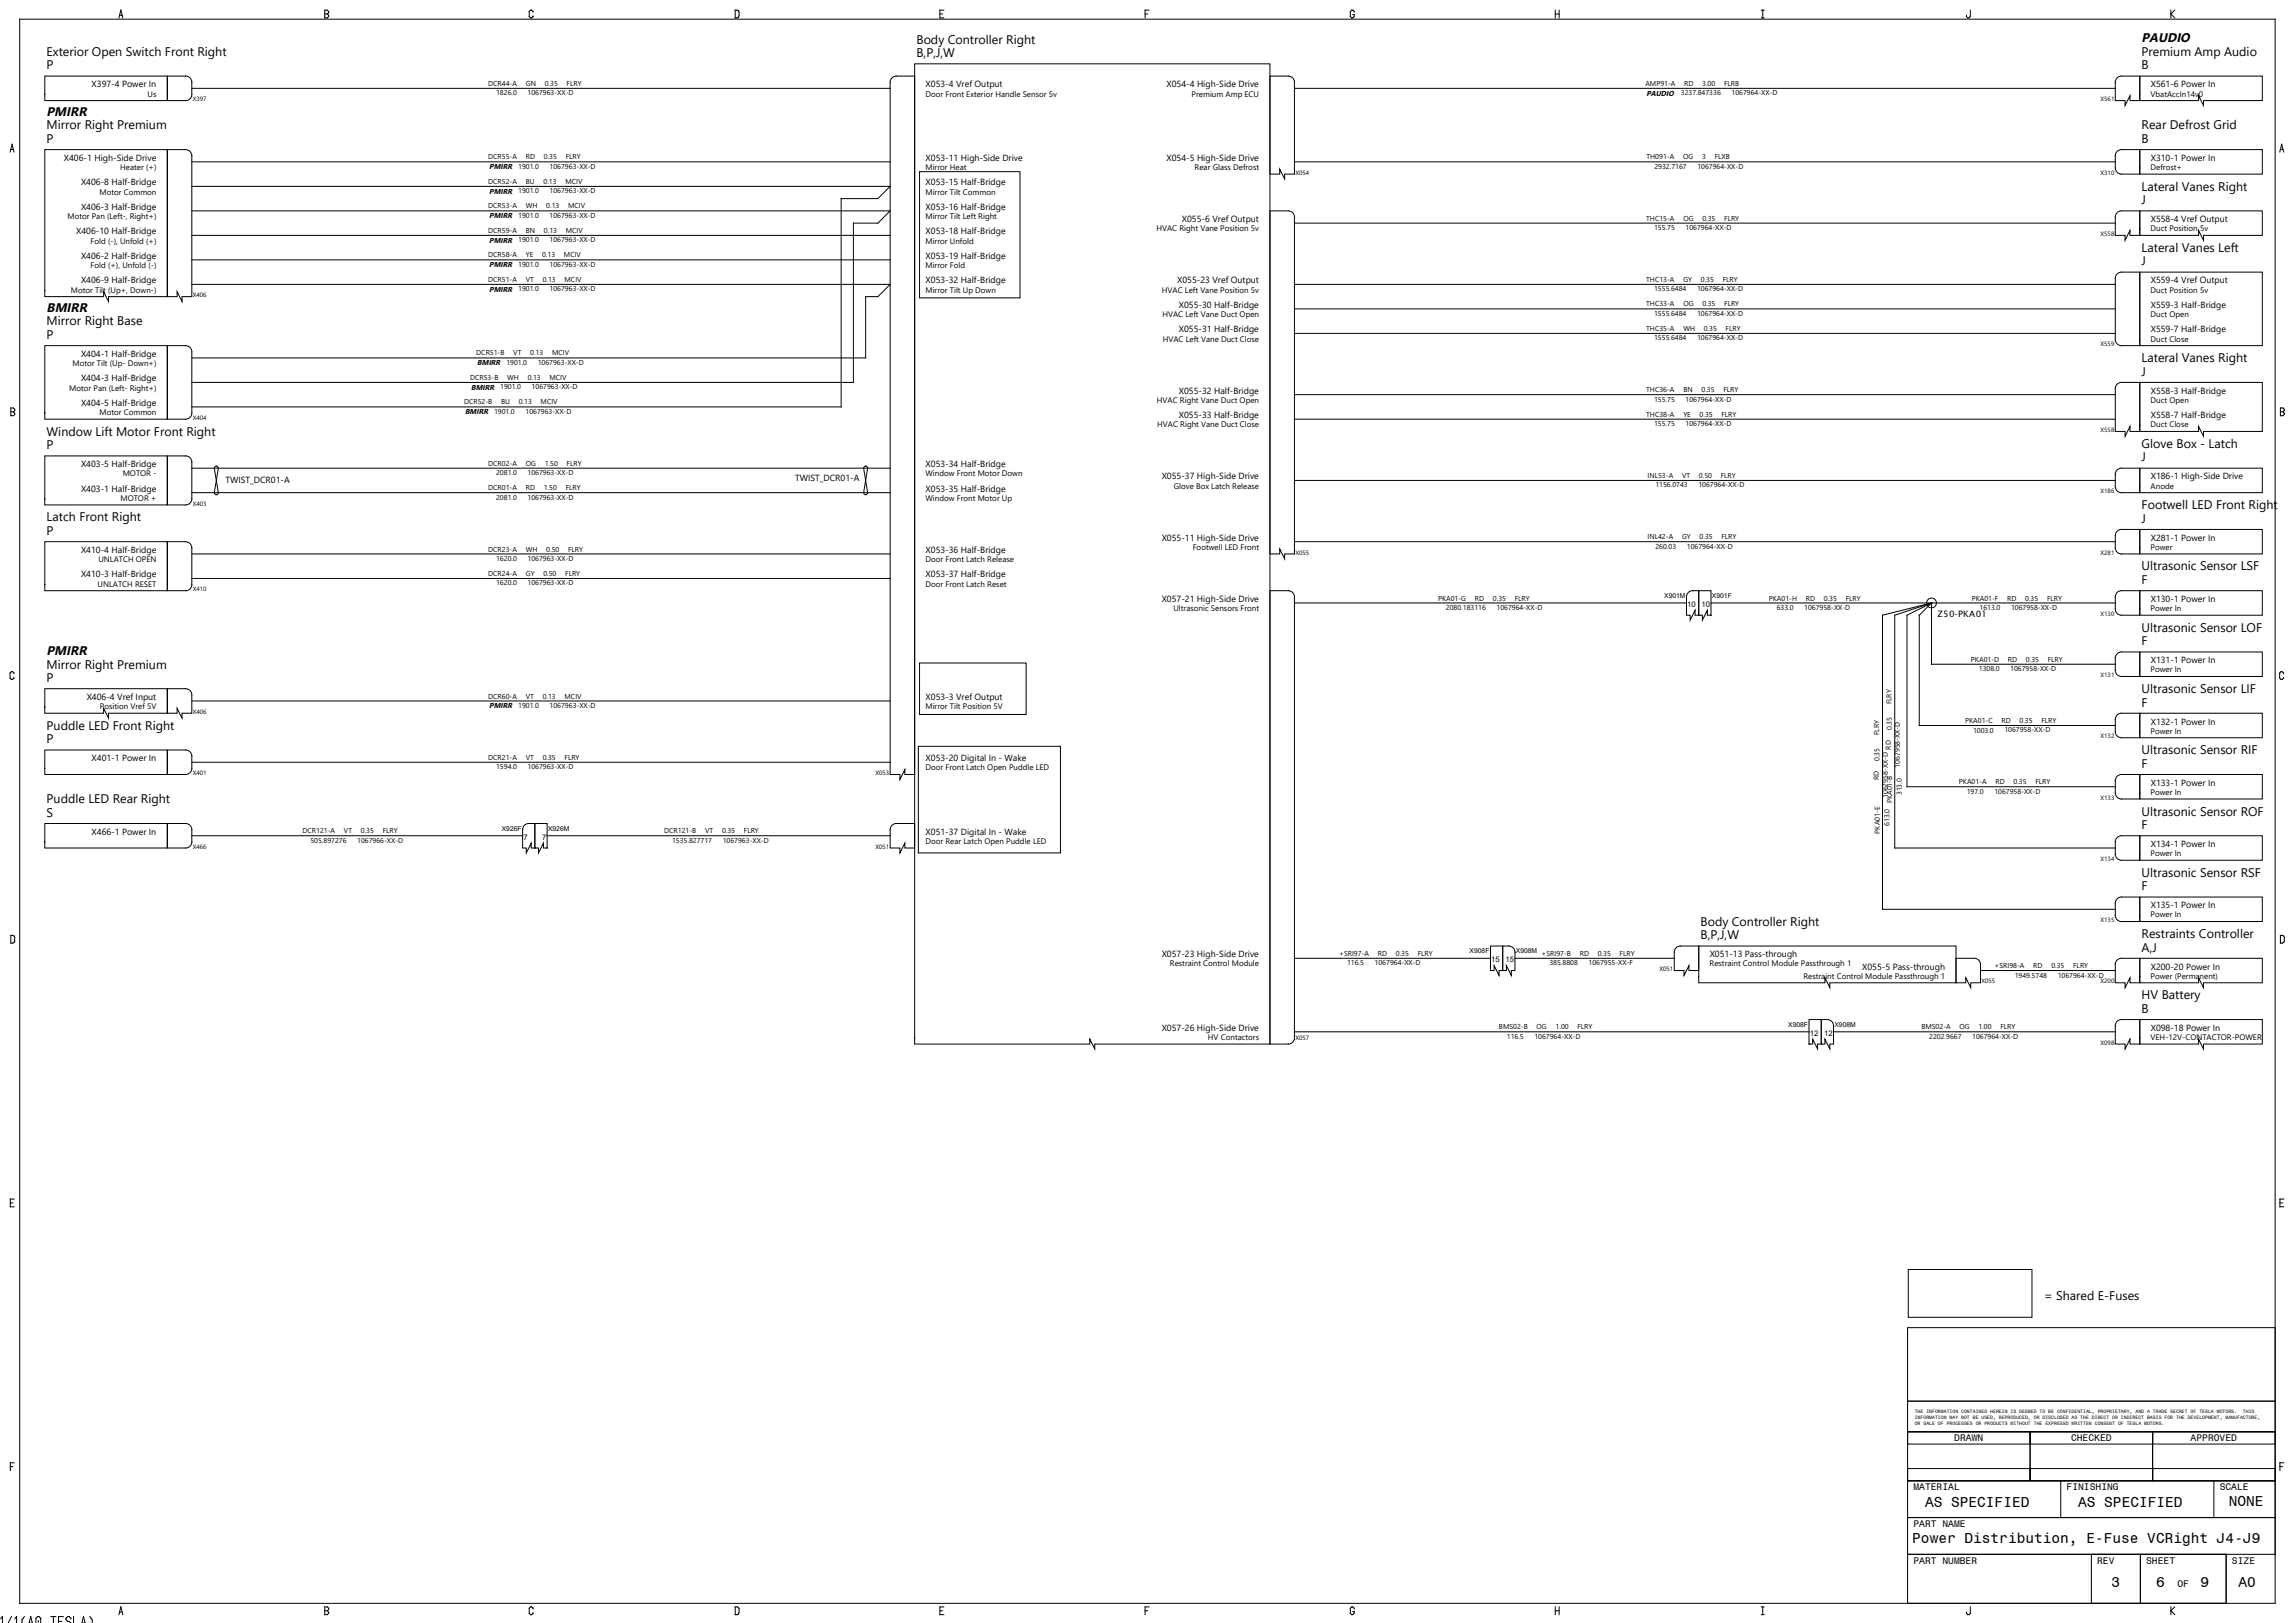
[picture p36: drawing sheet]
<svg xmlns="http://www.w3.org/2000/svg" width="1189mm" height="841mm" viewBox="0 0 1189 841" stroke-linecap="round" stroke-linejoin="round" font-family="sans-serif">
<defs><g id="words">
<g font-size="7.5">
<text x="998" y="781">AS SPECIFIED</text>
<text x="1077" y="781">AS SPECIFIED</text>
<text x="1155" y="781">NONE</text>
<text x="991" y="799">Power Distribution, E-Fuse VCRight J4-J9</text>
<text x="1094" y="822">3</text>
<text x="1117" y="822">6</text>
<text x="1140" y="822">9</text>
<text x="1160" y="822">A0</text>
</g>
<g font-size="6.6">
<text x="1110" y="22">PAUDIO</text>
<text x="24" y="60">PMIRR</text>
<text x="24" y="162">BMIRR</text>
<text x="24" y="339">PMIRR</text>
</g>
<g font-size="6.5">
<text x="475" y="23">Body Controller Right</text>
<text x="24" y="29">Exterior Open Switch Front Right</text>
<text x="475" y="30">B,P,J,W</text>
<text x="1110" y="29">Premium Amp Audio</text>
<text x="24" y="36">P</text>
<text x="1110" y="36">B</text>
<text x="24" y="67">Mirror Right Premium</text>
<text x="1110" y="67">Rear Defrost Grid</text>
<text x="24" y="74">P</text>
<text x="1110" y="74">B</text>
<text x="1110" y="99">Lateral Vanes Right</text>
<text x="1110" y="106">J</text>
<text x="1110" y="131">Lateral Vanes Left</text>
<text x="1110" y="138">J</text>
<text x="24" y="169">Mirror Right Base</text>
<text x="24" y="176">P</text>
<text x="1110" y="188">Lateral Vanes Right</text>
<text x="1110" y="195">J</text>
<text x="24" y="226">Window Lift Motor Front Right</text>
<text x="24" y="233">P</text>
<text x="1110" y="232">Glove Box - Latch</text>
<text x="1110" y="239">J</text>
<text x="1110" y="264">Footwell LED Front Right</text>
<text x="24" y="270">Latch Front Right</text>
<text x="1110" y="271">J</text>
<text x="24" y="277">P</text>
<text x="1110" y="296">Ultrasonic Sensor LSF</text>
<text x="1110" y="303">F</text>
<text x="1110" y="327">Ultrasonic Sensor LOF</text>
<text x="1110" y="334">F</text>
<text x="24" y="346">Mirror Right Premium</text>
<text x="24" y="353">P</text>
<text x="1110" y="359">Ultrasonic Sensor LIF</text>
<text x="1110" y="366">F</text>
<text x="24" y="378">Puddle LED Front Right</text>
<text x="24" y="385">P</text>
<text x="1110" y="391">Ultrasonic Sensor RIF</text>
<text x="1110" y="398">F</text>
<text x="24" y="416">Puddle LED Rear Right</text>
<text x="24" y="423">S</text>
<text x="1110" y="423">Ultrasonic Sensor ROF</text>
<text x="1110" y="430">F</text>
<text x="1110" y="454">Ultrasonic Sensor RSF</text>
<text x="1110" y="461">F</text>
<text x="881" y="480">Body Controller Right</text>
<text x="881" y="487">B,P,J,W</text>
<text x="1110" y="486">Restraints Controller</text>
<text x="1110" y="493">A,J</text>
<text x="1110" y="518">HV Battery</text>
<text x="1110" y="525">B</text>
<text x="1059" y="674">= Shared E-Fuses</text>
</g>
<g font-size="5">
<text x="1013" y="747">DRAWN</text>
<text x="1073" y="747">CHECKED</text>
<text x="1135" y="747">APPROVED</text>
<text x="992" y="772">MATERIAL</text>
<text x="1071" y="772">FINISHING</text>
<text x="1150" y="772">SCALE</text>
<text x="992" y="791">PART NAME</text>
<text x="992" y="810">PART NUMBER</text>
<text x="1087" y="810">REV</text>
<text x="1112" y="810">SHEET</text>
<text x="1157" y="810">SIZE</text>
<text x="1128" y="822">OF</text>
</g>
<g font-size="4.6">
<text x="47" y="45">X397-4 Power In</text>
<text x="480" y="45">X053-4 Vref Output</text>
<text x="605" y="45">X054-4 High-Side Drive</text>
<text x="1115" y="45">X561-6 Power In</text>
<text x="33" y="83">X406-1 High-Side Drive</text>
<text x="480" y="83">X053-11 High-Side Drive</text>
<text x="605" y="83">X054-5 High-Side Drive</text>
<text x="1115" y="83">X310-1 Power In</text>
<text x="42" y="96">X406-8 Half-Bridge</text>
<text x="480" y="96">X053-15 Half-Bridge</text>
<text x="42" y="109">X406-3 Half-Bridge</text>
<text x="480" y="109">X053-16 Half-Bridge</text>
<text x="613" y="115">X055-6 Vref Output</text>
<text x="1115" y="115">X558-4 Vref Output</text>
<text x="40" y="121">X406-10 Half-Bridge</text>
<text x="480" y="121">X053-18 Half-Bridge</text>
<text x="42" y="134">X406-2 Half-Bridge</text>
<text x="480" y="134">X053-19 Half-Bridge</text>
<text x="42" y="147">X406-9 Half-Bridge</text>
<text x="480" y="147">X053-32 Half-Bridge</text>
<text x="610" y="147">X055-23 Vref Output</text>
<text x="1115" y="147">X559-4 Vref Output</text>
<text x="611" y="160">X055-30 Half-Bridge</text>
<text x="1115" y="160">X559-3 Half-Bridge</text>
<text x="611" y="172">X055-31 Half-Bridge</text>
<text x="1115" y="172">X559-7 Half-Bridge</text>
<text x="42" y="185">X404-1 Half-Bridge</text>
<text x="42" y="198">X404-3 Half-Bridge</text>
<text x="611" y="204">X055-32 Half-Bridge</text>
<text x="1115" y="204">X558-3 Half-Bridge</text>
<text x="42" y="210">X404-5 Half-Bridge</text>
<text x="611" y="217">X055-33 Half-Bridge</text>
<text x="1115" y="217">X558-7 Half-Bridge</text>
<text x="42" y="242">X403-5 Half-Bridge</text>
<text x="480" y="242">X053-34 Half-Bridge</text>
<text x="117" y="250">TWIST_DCR01-A</text>
<text x="412" y="249">TWIST_DCR01-A</text>
<text x="602" y="248">X055-37 High-Side Drive</text>
<text x="1115" y="248">X186-1 High-Side Drive</text>
<text x="42" y="255">X403-1 Half-Bridge</text>
<text x="480" y="255">X053-35 Half-Bridge</text>
<text x="602" y="280">X055-11 High-Side Drive</text>
<text x="1115" y="280">X281-1 Power In</text>
<text x="42" y="287">X410-4 Half-Bridge</text>
<text x="480" y="287">X053-36 Half-Bridge</text>
<text x="42" y="299">X410-3 Half-Bridge</text>
<text x="480" y="299">X053-37 Half-Bridge</text>
<text x="602" y="312">X057-21 High-Side Drive</text>
<text x="1115" y="312">X130-1 Power In</text>
<text x="1004" y="320">Z50-PKA01</text>
<text x="1115" y="344">X131-1 Power In</text>
<text x="45" y="363">X406-4 Vref Input</text>
<text x="480" y="363">X053-3 Vref Output</text>
<text x="1115" y="375">X132-1 Power In</text>
<text x="47" y="394">X401-1 Power In</text>
<text x="480" y="394">X053-20 Digital In - Wake</text>
<text x="1115" y="407">X133-1 Power In</text>
<text x="47" y="433">X466-1 Power In</text>
<text x="480" y="433">X051-37 Digital In - Wake</text>
<text x="1115" y="439">X134-1 Power In</text>
<text x="1115" y="471">X135-1 Power In</text>
<text x="602" y="496">X057-23 High-Side Drive</text>
<text x="886" y="496">X051-13 Pass-through</text>
<text x="965" y="502">X055-5 Pass-through</text>
<text x="1115" y="502">X200-20 Power In</text>
<text x="602" y="534">X057-26 High-Side Drive</text>
<text x="1115" y="534">X098-18 Power In</text>
</g>
<g font-size="4.2">
<text x="76" y="50">Us</text>
<text x="480" y="50">Door Front Exterior Handle Sensor 5v</text>
<text x="618" y="50">Premium Amp ECU</text>
<text x="1115" y="50">VbatAccIn14v0</text>
<text x="62" y="88">Heater (+)</text>
<text x="480" y="88">Mirror Heat</text>
<text x="619" y="88">Rear Glass Defrost</text>
<text x="1115" y="88">Defrost+</text>
<text x="52" y="101">Motor Common</text>
<text x="480" y="101">Mirror Tilt Common</text>
<text x="35" y="114">Motor Pan (Left-, Right+)</text>
<text x="480" y="114">Mirror Tilt Left Right</text>
<text x="599" y="120">HVAC Right Vane Position 5v</text>
<text x="1115" y="120">Duct Position 5v</text>
<text x="47" y="126">Fold (-), Unfold (+)</text>
<text x="480" y="126">Mirror Unfold</text>
<text x="47" y="139">Fold (+), Unfold (-)</text>
<text x="480" y="139">Mirror Fold</text>
<text x="37" y="152">Motor Tilt (Up+, Down-)</text>
<text x="480" y="152">Mirror Tilt Up Down</text>
<text x="602" y="152">HVAC Left Vane Position 5v</text>
<text x="1115" y="152">Duct Position 5v</text>
<text x="602" y="164">HVAC Left Vane Duct Open</text>
<text x="1115" y="164">Duct Open</text>
<text x="603" y="177">HVAC Left Vane Duct Close</text>
<text x="1115" y="177">Duct Close</text>
<text x="38" y="190">Motor Tilt (Up- Down+)</text>
<text x="36" y="202">Motor Pan (Left- Right+)</text>
<text x="600" y="209">HVAC Right Vane Duct Open</text>
<text x="1115" y="209">Duct Open</text>
<text x="52" y="215">Motor Common</text>
<text x="600" y="221">HVAC Right Vane Duct Close</text>
<text x="1115" y="221">Duct Close</text>
<text x="64" y="247">MOTOR -</text>
<text x="480" y="247">Window Front Motor Down</text>
<text x="608" y="253">Glove Box Latch Release</text>
<text x="1115" y="253">Anode</text>
<text x="62" y="260">MOTOR +</text>
<text x="480" y="260">Window Front Motor Up</text>
<text x="618" y="285">Footwell LED Front</text>
<text x="1115" y="285">Power</text>
<text x="51" y="291">UNLATCH OPEN</text>
<text x="480" y="291">Door Front Latch Release</text>
<text x="51" y="304">UNLATCH RESET</text>
<text x="480" y="304">Door Front Latch Reset</text>
<text x="608" y="317">Ultrasonic Sensors Front</text>
<text x="1115" y="317">Power In</text>
<text x="1115" y="348">Power In</text>
<text x="52" y="367">Position Vref 5V</text>
<text x="480" y="367">Mirror Tilt Position 5V</text>
<text x="1115" y="380">Power In</text>
<text x="480" y="399">Door Front Latch Open Puddle LED</text>
<text x="1115" y="412">Power In</text>
<text x="480" y="437">Door Rear Latch Open Puddle LED</text>
<text x="1115" y="444">Power In</text>
<text x="1115" y="475">Power In</text>
<text x="606" y="501">Restraint Control Module</text>
<text x="886" y="501">Restraint Control Module Passthrough 1</text>
<text x="935" y="507">Restraint Control Module Passthrough 1</text>
<text x="1115" y="507">Power (Permanent)</text>
<text x="626" y="539">HV Contactors</text>
<text x="1115" y="539">VEH-12V-CONTACTOR-POWER</text>
</g>
<g font-size="4">
<text x="874" y="314">10</text>
<text x="882" y="314">10</text>
<text x="271" y="435">7</text>
<text x="281" y="435">7</text>
<text x="773" y="499">15</text>
<text x="780" y="499">15</text>
<text x="938" y="537">12</text>
<text x="945" y="537">12</text>
</g>
<g font-size="3.8">
<text x="853" y="50">PAUDIO</text>
<text x="254" y="88">PMIRR</text>
<text x="254" y="100">PMIRR</text>
<text x="254" y="113">PMIRR</text>
<text x="254" y="126">PMIRR</text>
<text x="254" y="138">PMIRR</text>
<text x="254" y="151">PMIRR</text>
<text x="247" y="189">BMIRR</text>
<text x="244" y="202">BMIRR</text>
<text x="241" y="215">BMIRR</text>
<text x="254" y="367">PMIRR</text>
</g>
<g font-size="3.7">
<text x="253" y="45">DCR44-A</text>
<text x="273" y="45">GN</text>
<text x="282" y="45">0.35</text>
<text x="294" y="45">FLRY</text>
<text x="853" y="45">AMP91-A</text>
<text x="873" y="45">RD</text>
<text x="882" y="45">3.00</text>
<text x="894" y="45">FLRB</text>
<text x="257" y="49">1826.0</text>
<text x="273" y="49">1067963-XX-D</text>
<text x="871" y="49">3237.847336</text>
<text x="897" y="49">1067964-XX-D</text>
<text x="253" y="83">DCR55-A</text>
<text x="273" y="83">RD</text>
<text x="282" y="83">0.35</text>
<text x="293" y="83">FLRY</text>
<text x="853" y="83">TH091-A</text>
<text x="872" y="83">OG</text>
<text x="882" y="83">3</text>
<text x="889" y="83">FLXB</text>
<text x="269" y="88">1901.0</text>
<text x="285" y="88">1067963-XX-D</text>
<text x="857" y="88">2932.7167</text>
<text x="880" y="88">1067964-XX-D</text>
<text x="253" y="95">DCR52-A</text>
<text x="273" y="95">BU</text>
<text x="282" y="95">0.13</text>
<text x="293" y="95">MCIV</text>
<text x="269" y="100">1901.0</text>
<text x="285" y="100">1067963-XX-D</text>
<text x="253" y="108">DCR53-A</text>
<text x="269" y="113">1901.0</text>
<text x="273" y="108">WH</text>
<text x="283" y="108">0.13</text>
<text x="285" y="113">1067963-XX-D</text>
<text x="294" y="108">MCIV</text>
<text x="853" y="114">THC15-A</text>
<text x="857" y="119">155.75</text>
<text x="872" y="114">OG</text>
<text x="874" y="119">1067964-XX-D</text>
<text x="882" y="114">0.35</text>
<text x="894" y="114">FLRY</text>
<text x="253" y="121">DCR59-A</text>
<text x="269" y="126">1901.0</text>
<text x="273" y="121">BN</text>
<text x="282" y="121">0.13</text>
<text x="285" y="126">1067963-XX-D</text>
<text x="293" y="121">MCIV</text>
<text x="253" y="133">DCR58-A</text>
<text x="273" y="133">YE</text>
<text x="281" y="133">0.13</text>
<text x="292" y="133">MCIV</text>
<text x="269" y="138">1901.0</text>
<text x="285" y="138">1067963-XX-D</text>
<text x="253" y="146">DCR51-A</text>
<text x="273" y="146">VT</text>
<text x="281" y="146">0.13</text>
<text x="293" y="146">MCIV</text>
<text x="853" y="146">THC13-A</text>
<text x="872" y="146">GY</text>
<text x="882" y="146">0.35</text>
<text x="893" y="146">FLRY</text>
<text x="269" y="151">1901.0</text>
<text x="285" y="151">1067963-XX-D</text>
<text x="857" y="151">1555.6484</text>
<text x="880" y="151">1067964-XX-D</text>
<text x="853" y="159">THC33-A</text>
<text x="872" y="159">OG</text>
<text x="882" y="159">0.35</text>
<text x="894" y="159">FLRY</text>
<text x="857" y="164">1555.6484</text>
<text x="880" y="164">1067964-XX-D</text>
<text x="853" y="171">THC35-A</text>
<text x="872" y="171">WH</text>
<text x="883" y="171">0.35</text>
<text x="894" y="171">FLRY</text>
<text x="857" y="176">1555.6484</text>
<text x="880" y="176">1067964-XX-D</text>
<text x="247" y="184">DCR51-B</text>
<text x="266" y="184">VT</text>
<text x="275" y="184">0.13</text>
<text x="286" y="184">MCIV</text>
<text x="262" y="189">1901.0</text>
<text x="279" y="189">1067963-XX-D</text>
<text x="244" y="197">DCR53-B</text>
<text x="263" y="197">WH</text>
<text x="273" y="197">0.13</text>
<text x="285" y="197">MCIV</text>
<text x="259" y="202">1901.0</text>
<text x="276" y="202">1067963-XX-D</text>
<text x="853" y="203">THC36-A</text>
<text x="872" y="203">BN</text>
<text x="882" y="203">0.35</text>
<text x="893" y="203">FLRY</text>
<text x="240" y="210">DCR52-B</text>
<text x="260" y="210">BU</text>
<text x="269" y="210">0.13</text>
<text x="280" y="210">MCIV</text>
<text x="857" y="208">155.75</text>
<text x="874" y="208">1067964-XX-D</text>
<text x="256" y="214">1901.0</text>
<text x="272" y="214">1067963-XX-D</text>
<text x="853" y="216">THC38-A</text>
<text x="872" y="216">YE</text>
<text x="881" y="216">0.35</text>
<text x="892" y="216">FLRY</text>
<text x="857" y="221">155.75</text>
<text x="874" y="221">1067964-XX-D</text>
<text x="253" y="241">DCR02-A</text>
<text x="273" y="241">OG</text>
<text x="282" y="241">1.50</text>
<text x="294" y="241">FLRY</text>
<text x="257" y="246">2081.0</text>
<text x="273" y="246">1067963-XX-D</text>
<text x="854" y="248">INL53-A</text>
<text x="872" y="248">VT</text>
<text x="880" y="248">0.50</text>
<text x="892" y="248">FLRY</text>
<text x="253" y="254">DCR01-A</text>
<text x="273" y="254">RD</text>
<text x="282" y="254">1.50</text>
<text x="293" y="254">FLRY</text>
<text x="858" y="253">1156.0743</text>
<text x="880" y="253">1067964-XX-D</text>
<text x="257" y="259">2081.0</text>
<text x="273" y="259">1067963-XX-D</text>
<text x="854" y="279">INL42-A</text>
<text x="872" y="279">GY</text>
<text x="881" y="279">0.35</text>
<text x="892" y="279">FLRY</text>
<text x="253" y="286">DCR23-A</text>
<text x="273" y="286">WH</text>
<text x="283" y="286">0.50</text>
<text x="294" y="286">FLRY</text>
<text x="858" y="284">260.03</text>
<text x="874" y="284">1067964-XX-D</text>
<text x="257" y="291">1620.0</text>
<text x="273" y="291">1067963-XX-D</text>
<text x="253" y="298">DCR24-A</text>
<text x="273" y="298">GY</text>
<text x="282" y="298">0.50</text>
<text x="293" y="298">FLRY</text>
<text x="257" y="303">1620.0</text>
<text x="273" y="303">1067963-XX-D</text>
<text x="745" y="311">PKA01-G</text>
<text x="764" y="311">RD</text>
<text x="774" y="311">0.35</text>
<text x="785" y="311">FLRY</text>
<text x="917" y="311">PKA01-H</text>
<text x="936" y="311">RD</text>
<text x="945" y="311">0.35</text>
<text x="957" y="311">FLRY</text>
<text x="1022" y="311">PKA01-F</text>
<text x="1040" y="311">RD</text>
<text x="1050" y="311">0.35</text>
<text x="1061" y="311">FLRY</text>
<text x="749" y="316">2080.183116</text>
<text x="776" y="316">1067964-XX-D</text>
<text x="921" y="316">633.0</text>
<text x="935" y="316">1067958-XX-D</text>
<text x="1026" y="316">1613.0</text>
<text x="1042" y="316">1067958-XX-D</text>
<text x="1021" y="343">PKA01-D</text>
<text x="1026" y="348">1308.0</text>
<text x="1041" y="343">RD</text>
<text x="1042" y="348">1067958-XX-D</text>
<text x="1050" y="343">0.35</text>
<text x="1061" y="343">FLRY</text>
<text x="253" y="362">DCR60-A</text>
<text x="273" y="362">VT</text>
<text x="281" y="362">0.13</text>
<text x="293" y="362">MCIV</text>
<text x="980" y="365" transform="rotate(-90 980 365)">FLRY</text>
<text x="269" y="367">1901.0</text>
<text x="285" y="367">1067963-XX-D</text>
<text x="1018" y="375">PKA01-C</text>
<text x="1037" y="375">RD</text>
<text x="1047" y="375">0.35</text>
<text x="1058" y="375">FLRY</text>
<text x="974" y="381" transform="rotate(-90 974 381)">FLRY</text>
<text x="980" y="378" transform="rotate(-90 980 378)">0.35</text>
<text x="1023" y="380">1003.0</text>
<text x="1039" y="380">1067958-XX-D</text>
<text x="980" y="388" transform="rotate(-90 980 388)">RD</text>
<text x="253" y="394">DCR21-A</text>
<text x="273" y="394">VT</text>
<text x="281" y="394">0.35</text>
<text x="293" y="394">FLRY</text>
<text x="974" y="394" transform="rotate(-90 974 394)">0.35</text>
<text x="257" y="399">1594.0</text>
<text x="273" y="399">1067963-XX-D</text>
<text x="985" y="398" transform="rotate(-90 985 398)">1067958-XX-D</text>
<text x="974" y="404" transform="rotate(-90 974 404)">RD</text>
<text x="1015" y="406">PKA01-A</text>
<text x="1034" y="406">RD</text>
<text x="1044" y="406">0.35</text>
<text x="1055" y="406">FLRY</text>
<text x="978" y="414" transform="rotate(-90 978 414)">1067958-XX-D</text>
<text x="986" y="412" transform="rotate(-90 986 412)">313.0</text>
<text x="1019" y="411">197.0</text>
<text x="1034" y="411">1067958-XX-D</text>
<text x="981" y="416" transform="rotate(-90 981 416)">PKA01-B</text>
<text x="157" y="432">DCR121-A</text>
<text x="178" y="432">VT</text>
<text x="187" y="432">0.35</text>
<text x="198" y="432">FLRY</text>
<text x="344" y="432">DCR121-B</text>
<text x="365" y="432">VT</text>
<text x="374" y="432">0.35</text>
<text x="386" y="432">FLRY</text>
<text x="974" y="432" transform="rotate(-90 974 432)">PKA01-E</text>
<text x="979" y="428" transform="rotate(-90 979 428)">613.0</text>
<text x="161" y="437">505.897276</text>
<text x="185" y="437">1067966-XX-D</text>
<text x="348" y="437">1535.827717</text>
<text x="375" y="437">1067963-XX-D</text>
<text x="694" y="495">+SRI97-A</text>
<text x="714" y="495">RD</text>
<text x="723" y="495">0.35</text>
<text x="735" y="495">FLRY</text>
<text x="799" y="495">+SRI97-B</text>
<text x="819" y="495">RD</text>
<text x="828" y="495">0.35</text>
<text x="839" y="495">FLRY</text>
<text x="698" y="500">116.5</text>
<text x="712" y="500">1067964-XX-D</text>
<text x="803" y="500">385.8808</text>
<text x="823" y="500">1067955-XX-F</text>
<text x="1034" y="502">+SRI98-A</text>
<text x="1054" y="502">RD</text>
<text x="1063" y="502">0.35</text>
<text x="1074" y="502">FLRY</text>
<text x="1044" y="507">1949.5748</text>
<text x="1066" y="507">1067964-XX-D</text>
<text x="777" y="533">BMS02-B</text>
<text x="796" y="533">OG</text>
<text x="806" y="533">1.00</text>
<text x="818" y="533">FLRY</text>
<text x="996" y="533">BMS02-A</text>
<text x="1016" y="533">OG</text>
<text x="1025" y="533">1.00</text>
<text x="1037" y="533">FLRY</text>
<text x="781" y="538">116.5</text>
<text x="795" y="538">1067964-XX-D</text>
<text x="1000" y="538">2202.9667</text>
<text x="1022" y="538">1067964-XX-D</text>
</g>
<g font-size="3.5">
<text x="862" y="310">X901M</text>
<text x="887" y="310">X901F</text>
<text x="260" y="430">X926F</text>
<text x="284" y="430">X926M</text>
<text x="762" y="494">X908F</text>
<text x="786" y="494">X908M</text>
<text x="927" y="532">X908F</text>
<text x="951" y="532">X908M</text>
</g>
<g font-size="3.2">
<text x="100" y="52">X397</text>
<text x="1089" y="52">X561</text>
<text x="671" y="91">X054</text>
<text x="1089" y="91">X310</text>
<text x="1089" y="122">X558</text>
<text x="100" y="154">X406</text>
<text x="1089" y="179">X559</text>
<text x="100" y="218">X404</text>
<text x="1089" y="224">X558</text>
<text x="1089" y="256">X186</text>
<text x="100" y="262">X403</text>
<text x="671" y="287">X055</text>
<text x="1089" y="287">X281</text>
<text x="100" y="306">X410</text>
<text x="1089" y="319">X130</text>
<text x="1089" y="351">X131</text>
<text x="100" y="370">X406</text>
<text x="1089" y="383">X132</text>
<text x="100" y="402">X401</text>
<text x="454" y="402">X053</text>
<text x="1089" y="414">X133</text>
<text x="100" y="440">X466</text>
<text x="454" y="440">X051</text>
<text x="1089" y="446">X134</text>
<text x="1089" y="478">X135</text>
<text x="860" y="503">X051</text>
<text x="1027" y="510">X055</text>
<text x="1089" y="510">X200</text>
<text x="671" y="539">X057</text>
<text x="1089" y="541">X098</text>
</g>
<g font-size="2.5">
<text x="992" y="732">THE INFORMATION CONTAINED HEREIN IS DEEMED TO BE CONFIDENTIAL, PROPRIETARY, AND A TRADE SECRET OF TESLA MOTORS.</text>
<text x="992" y="736">INFORMATION MAY NOT BE USED, REPRODUCED, OR DISCLOSED AS THE DIRECT OR INDIRECT BASIS FOR THE DEVELOPMENT, MANUFACTURE,</text>
<text x="1162" y="732">THIS</text>
<text x="992" y="739">OR SALE OF PROCESSES OR PRODUCTS WITHOUT THE EXPRESSD WRITTEN CONSENT OF TESLA MOTORS.</text>
</g>
</g></defs>
<g fill="none" stroke="#000" stroke-width=".52">
<path d="M10 10h1169v821h-1169zM62 9l1-4 1 4M62 8h1M168 5h2v1v1v2h-2zM168 7h2M276 6v-1l-2 1v3h2v-1M381 5l2 1v2l-1 1h-1zM487 7h1M489 5h-2v4h2M593 7h2M595 5h-2v4M702 6l-1-1-1 1v3h2v-1h-1"/>
<path d="M806 7h2M806 5v4M808 5v4M913 9h1M913 5h1M914 5v4M1021 5v4h-1l-1-1M1125 5v4M1127 5l-2 2 2 2M23 39h64v13h-64zM87 39h9a3 3 0 0 1 3 4v6a3 3 0 0 1-3 3h-9zM474 33h184v508h-91v3l-2-6v3h-91z"/>
<path d="M658 39h10a3 3 0 0 1 3 4v47h-5v3l-3-5v2h-5zM1109 39h63v13h-30v3l-3-5v2h-30zM99 46h362M462 40l2-1h10v362h-5v-2l-3 5v-3h-5v-358zM671 46h425M1097 40l2-1h10v13h-5v-2l-3 5v-3h-5v-9zM5 79l1-4 1 4M6 77h1M23 78h64v76h-31v2l-2-5v3h-31zM87 78h9a3 3 0 0 1 3 3v73h-5v2l-2-5v3h-5zM1097 78h2h10v12h-10a3 3 0 0 1-3-3v-7zM1109 78h63v12h-63z"/>
<path d="M1181 79l1-4 1 4M1182 77h1M99 84h362M99 97h362l-6 6h-19v108h-337M477 89h52v65h-52zM671 84h425M99 109h362l-6 7h-13v82h-343M658 109h10a3 3 0 0 1 3 3v175h-5v3l-3-5v2h-5zM671 116h425M1097 110l2-1h10v13h-5v-3l-3 6v-3h-5v-10zM1109 109h63v13h-30v3l-3-6v3h-30zM99 122h362"/>
<path d="M99 135h362M99 147h362l-6 7h-6v31h-350M671 147h425M1097 142l2-1h10v38h-10a3 3 0 0 1-3-3v-32zM1109 141h63v38h-63zM23 179h64v38h-64zM87 179h9a3 3 0 0 1 3 3v32a3 3 0 0 1-3 3h-9zM671 160h425M671 173h425M1097 199l2-1h10v26h-5v-3l-3 5v-2h-5v-23zM1109 198h63v26h-30v2l-3-5v3h-30zM6 211h1l1 1-1 1 1 2h-1h-1z"/>
<path d="M6 213h1M671 205h425M671 217h425M1182 211h1l1 1-1 1 1 2h-1h-1zM1182 213h1M23 236h64v26h-64zM87 236h9a3 3 0 0 1 3 3v19a3 3 0 0 1-3 4h-9zM99 243h362M99 255h362M111 242l2 13a1 1 0 0 1-1 1 1 1 0 0 1-1-1l2-12a1 1 0 0 0-1-1 1 1 0 0 0-1 0zM448 242l2 13a1 1 0 0 1-1 1 1 1 0 0 1-1-1l2-12a1 1 0 0 0-1-1 1 1 0 0 0-1 0zM671 249h425"/>
<path d="M1097 244l2-1h10v12h-10a3 3 0 0 1-3-3v-7zM1109 243h63v12h-63zM1097 275l2-1h10v13h-10a3 3 0 0 1-3-3v-7zM1109 274h63v13h-63zM23 281h64v25h-64zM87 281h9a3 3 0 0 1 3 3v19a3 3 0 0 1-3 3h-9zM99 287h362M99 300h362M671 281h425M658 306h10a3 3 0 0 1 3 3v229a3 3 0 0 1-3 3h-10zM671 312h203M875 307l2-1h3v13h-2v-3l-2 5v-2h-2v-10z"/>
<path d="M880 319h.1M880 306h7v13h-2v-3l-3 5v-2h-2zM887 312h209M1001 312h.1M1001 312l-13 7v89h108M1001 312l-19 7v120h114M1001 312l-6 7v57h101M1001 312v32h95M1001 312l-25 7v152h120M1097 307l2-1h10v13h-10a3 3 0 0 1-3-3v-7zM1109 306h63v13h-63zM1097 339l2-1h10v13h-10a3 3 0 0 1-3-4v-7z"/>
<path d="M1109 338h63v13h-63zM7 349v-1l-2 1v2l2 1v-1M23 357h64v13h-31v2l-2-5v3h-31zM87 357h9a3 3 0 0 1 3 3v10h-5v2l-2-5v3h-5zM477 344h55v26h-55zM1183 349v-1l-2 1v2l2 1v-1M99 363h362M1097 371l2-1h10v12h-10a3 3 0 0 1-3-3v-7zM1109 370h63v12h-63zM23 389h64v12h-64zM87 389h9a3 3 0 0 1 3 3v6a3 3 0 0 1-3 3h-9zM99 395h362"/>
<path d="M476 387h74v55h-74zM1097 402l2-1h10v13h-10a3 3 0 0 1-3-3v-7zM1109 401h63v13h-63zM23 427h64v12h-64zM87 427h9a3 3 0 0 1 3 3v6a3 3 0 0 1-3 3h-9zM99 433h172M272 428l1-1h4v12h-2v-2l-2 5v-3h-2v-9zM277 439h.1M277 427h7v12h-2v-2l-3 5v-3h-2zM284 433h177M462 428l2-1h10v12h-5v-2l-3 5v-3h-5v-9zM1097 434l2-1h10v13h-10a3 3 0 0 1-3-3v-7z"/>
<path d="M1109 433h63v13h-63zM1097 466l2-1h10v13h-10a3 3 0 0 1-3-4v-7zM1109 465h63v13h-63zM6 485h1l1 1v2l-1 1h-1zM671 497h101M772 490h7v13h-2v2l-3-5v3h-2zM779 490h3a3 3 0 0 1 3 3v10h-2v2l-2-5v3h-2zM785 497h83M869 491l2-1h9v13h-5v-3l-2 5v-2h-5v-10zM880 490h134v19h-66v3l-2-5v2h-66zM1014 497h9a3 3 0 0 1 3 3v9h-5v3l-2-5v2h-5zM1097 498l2-1h10v12h-5v-2l-3 5v-3h-5v-9z"/>
<path d="M1109 497h63v12h-30v3l-3-5v2h-30zM1182 485h2v1v2l-1 1h-1zM779 503h.1M1026 503h70M671 535h267M938 528h6v13h-2v3l-3-6v3h-1zM944 528h3a3 3 0 0 1 3 3v10h-2v3l-2-6v3h-2zM950 535h146M1097 529l2-1h10v13h-5v-3l-3 6v-3h-5v-10zM1109 528h63v13h-30v3l-3-6v3h-30zM944 541h.1M5 623h2"/>
<path d="M7 621h-2v4h2M1182 623h1M1184 621h-2v4h2M989 658h64v25h-64zM989 688h190v38h-190zM989 726h190v16h-190zM5 760h2M7 758h-2v4M989 742h63v25h-63zM989 742h63v6h-63zM1052 742h64v25h-64zM1052 742h64v6h-64z"/>
<path d="M1116 742h63v25h-63zM1116 742h63v6h-63zM1182 760h1M1184 758h-2v4M989 767h190v19h-190zM989 761h63v6h-63zM1052 761h64v6h-64zM1068 767v19M1116 761h63v6h-63zM1147 767v19M989 786h190v19h-190zM989 805h165v26h-165z"/>
<path d="M1084 805h25v26h-25zM1109 805h45v26h-45zM0 839l1-1v3M6 838l-2 3M8 839l1-1v3M13 838l-2 1v2M16 838l1 3h-2zM20 840v1M26 838h3M28 838v3M33 838h-3v3M37 839l-1-1-2 1 3 2"/>
<path d="M38 838v3M43 838l1 3h-2zM47 838l1 1v2M62 837l1-4 1 4M62 835h1M168 833h2v2v1v1h-2zM168 835h2M276 834v-1h-2v3l2 1v-1M381 833h2v1v2l-1 1h-1zM487 835h1M489 833h-2v4h2M593 835h2"/>
<path d="M595 833h-2v4M702 834l-1-1h-1v3v1l2-1v-1h-1M806 835h2M806 833v4M808 833v4M913 837h1M913 833h1M914 833v4M1021 833v3l-1 1-1-2M1125 833v4M1127 833l-2 2 2 2M11 841h.1"/>
<path d="M19 841v-2v-1l2 1v2M30 840h2M37 841h.1M48 841h.1"/>
<circle cx="1001" cy="312" r="2.5"/>
</g>
<use href="#words"/>
</svg>
